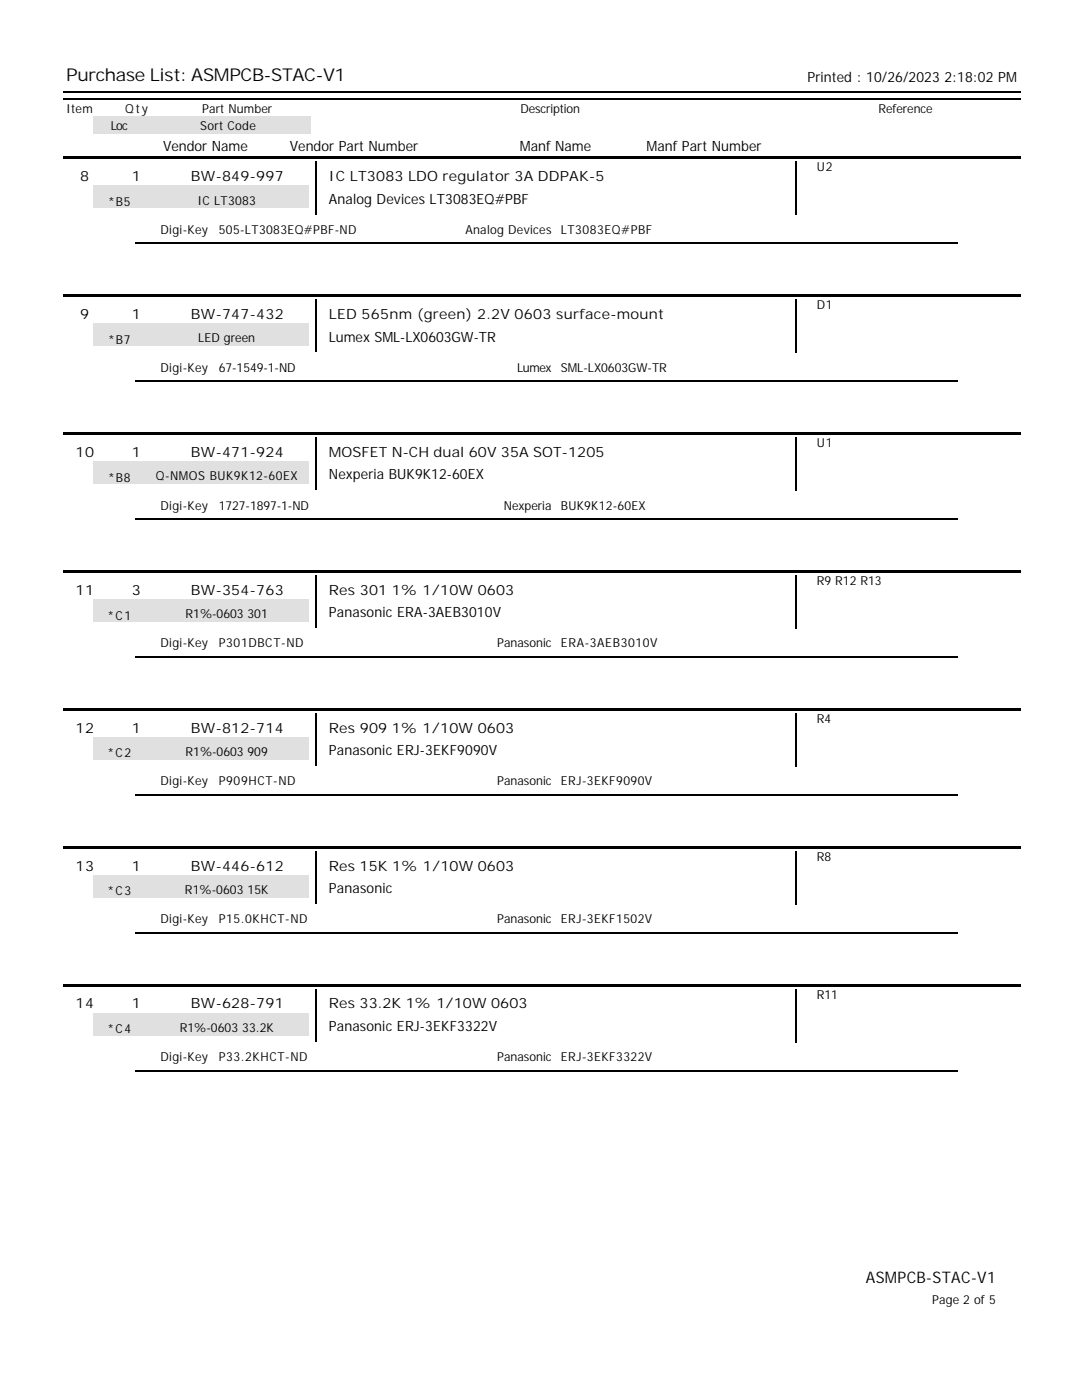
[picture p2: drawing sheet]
<svg xmlns="http://www.w3.org/2000/svg" width="216mm" height="279mm" viewBox="0 0 216 279" stroke-linecap="round" stroke-linejoin="round" font-family="sans-serif">
<defs><g id="words">
<text font-size="3.5" x="13.2" y="16.2">Purchase List: ASMPCB-STAC-V1</text>
<text font-size="3.2" x="172.8" y="256.1">ASMPCB-STAC-V1</text>
<g font-size="2.8">
<text x="161.1" y="16.3">Printed : 10/26/2023 2:18:02 PM</text>
<text x="32.5" y="30.1">Vendor Name</text>
<text x="57.8" y="30.1">Vendor Part Number</text>
<text x="103.7" y="30.1">Manf Name</text>
<text x="129" y="30.1">Manf Part Number</text>
<text x="16" y="36.2">8</text>
<text x="26.3" y="36.2">1</text>
<text x="38.1" y="36.2">BW-849-997</text>
<text x="65.6" y="36.2">IC LT3083 LDO regulator 3A DDPAK-5</text>
<text x="65.6" y="40.7">Analog Devices LT3083EQ#PBF</text>
<text x="16" y="63.7">9</text>
<text x="26.3" y="63.7">1</text>
<text x="38.1" y="63.7">BW-747-432</text>
<text x="65.6" y="63.7">LED 565nm (green) 2.2V 0603 surface-mount</text>
<text x="65.6" y="68.2">Lumex SML-LX0603GW-TR</text>
<text x="15.1" y="91.2">10</text>
<text x="26.3" y="91.2">1</text>
<text x="38.1" y="91.2">BW-471-924</text>
<text x="65.6" y="91.2">MOSFET N-CH dual 60V 35A SOT-1205</text>
<text x="65.6" y="95.7">Nexperia BUK9K12-60EX</text>
<text x="15.1" y="118.7">11</text>
<text x="26.3" y="118.7">3</text>
<text x="38.1" y="118.7">BW-354-763</text>
<text x="65.6" y="118.7">Res 301 1% 1/10W 0603</text>
<text x="65.6" y="123.2">Panasonic ERA-3AEB3010V</text>
<text x="15.1" y="146.2">12</text>
<text x="26.3" y="146.2">1</text>
<text x="38.1" y="146.2">BW-812-714</text>
<text x="65.6" y="146.2">Res 909 1% 1/10W 0603</text>
<text x="65.6" y="150.7">Panasonic ERJ-3EKF9090V</text>
<text x="15.1" y="173.7">13</text>
<text x="26.3" y="173.7">1</text>
<text x="38.1" y="173.7">BW-446-612</text>
<text x="65.6" y="173.7">Res 15K 1% 1/10W 0603</text>
<text x="65.6" y="178.2">Panasonic</text>
<text x="15.1" y="201.3">14</text>
<text x="26.3" y="201.3">1</text>
<text x="38.1" y="201.3">BW-628-791</text>
<text x="65.6" y="201.3">Res 33.2K 1% 1/10W 0603</text>
<text x="65.6" y="205.8">Panasonic ERJ-3EKF3322V</text>
</g>
<g font-size="2.5">
<text x="13.2" y="22.6">Item</text>
<text x="25" y="22.6">Qty</text>
<text x="40.3" y="22.6">Part Number</text>
<text x="103.8" y="22.6">Description</text>
<text x="175.3" y="22.6">Reference</text>
<text x="22.1" y="26">Loc</text>
<text x="40" y="26">Sort Code</text>
<text x="163" y="34.2">U2</text>
<text x="21.6" y="41.1">*B5</text>
<text x="39.4" y="40.8">IC LT3083</text>
<text x="32" y="46.7">Digi-Key</text>
<text x="43.7" y="46.7">505-LT3083EQ#PBF-ND</text>
<text x="92.9" y="46.7">Analog Devices</text>
<text x="111.9" y="46.7">LT3083EQ#PBF</text>
<text x="163" y="61.7">D1</text>
<text x="21.6" y="68.6">*B7</text>
<text x="39.6" y="68.4">LED green</text>
<text x="32" y="74.2">Digi-Key</text>
<text x="43.7" y="74.2">67-1549-1-ND</text>
<text x="103.2" y="74.2">Lumex</text>
<text x="111.9" y="74.2">SML-LX0603GW-TR</text>
<text x="163" y="89.3">U1</text>
<text x="31.1" y="95.9">Q-NMOS BUK9K12-60EX</text>
<text x="21.6" y="96.1">*B8</text>
<text x="32" y="101.7">Digi-Key</text>
<text x="43.7" y="101.7">1727-1897-1-ND</text>
<text x="100.5" y="101.7">Nexperia</text>
<text x="111.9" y="101.7">BUK9K12-60EX</text>
<text x="163" y="116.8">R9 R12 R13</text>
<text x="21.4" y="123.6">*C1</text>
<text x="37" y="123.4">R1%-0603 301</text>
<text x="32" y="129.2">Digi-Key</text>
<text x="43.7" y="129.2">P301DBCT-ND</text>
<text x="99.2" y="129.2">Panasonic</text>
<text x="111.9" y="129.2">ERA-3AEB3010V</text>
<text x="163" y="144.3">R4</text>
<text x="21.4" y="151.2">*C2</text>
<text x="37" y="150.9">R1%-0603 909</text>
<text x="32" y="156.7">Digi-Key</text>
<text x="43.7" y="156.7">P909HCT-ND</text>
<text x="99.2" y="156.7">Panasonic</text>
<text x="111.9" y="156.7">ERJ-3EKF9090V</text>
<text x="163" y="171.8">R8</text>
<text x="21.4" y="178.7">*C3</text>
<text x="36.9" y="178.4">R1%-0603 15K</text>
<text x="32" y="184.2">Digi-Key</text>
<text x="43.7" y="184.2">P15.0KHCT-ND</text>
<text x="99.2" y="184.2">Panasonic</text>
<text x="111.9" y="184.2">ERJ-3EKF1502V</text>
<text x="163" y="199.3">R11</text>
<text x="21.4" y="206.2">*C4</text>
<text x="35.9" y="205.9">R1%-0603 33.2K</text>
<text x="32" y="211.8">Digi-Key</text>
<text x="43.7" y="211.8">P33.2KHCT-ND</text>
<text x="99.2" y="211.8">Panasonic</text>
<text x="111.9" y="211.8">ERJ-3EKF3322V</text>
<text x="186" y="260.2">Page 2 of 5</text>
</g>
</g></defs>
<path d="M12.7 18.4h191" fill="none" stroke="#000" stroke-width=".26"/>
<g fill="#fff">
<path d="M27 27h28v4h-28z"/>
<path d="M56.6 27h28.1v4h-28.1z"/>
<path d="M96.8 27h28.1v4h-28.1z"/>
<path d="M126.5 27h28.3v4h-28.3z"/>
</g>
<path d="M12.7 19.7h191" fill="none" stroke="#000" stroke-width=".26"/>
<g fill="#e0e0e0">
<path d="M18.5 23.3h10.9v3.4h-10.9z"/>
<path d="M29.4 23.3h32.5v3.4h-32.5z"/>
</g>
<g fill="#fff">
<path d="M65.1 32.5h89.7v4.5h-89.7z"/>
<path d="M65.1 37h89.7v4.5h-89.7z"/>
</g>
<path d="M158.9 32.3v10.6" fill="none" stroke="#000" stroke-width=".26"/>
<path d="M29.1 37h32.5v4.5h-32.5z" fill="#e0e0e0"/>
<path d="M14 42.9h28.1v4.5h-28.1z" fill="#fff"/>
<path d="M63.1 32.3v10.6" fill="none" stroke="#000" stroke-width=".26"/>
<g fill="#fff">
<path d="M43.1 42.9h45v4.5h-45z"/>
<path d="M88.9 42.9h21.7v4.5h-21.7z"/>
<path d="M111.4 42.9h45v4.5h-45z"/>
</g>
<path d="M12.7 31.2h191v.6h-191z" fill="#000"/>
<path d="M18.5 37h10.9v4.5h-10.9z" fill="#e0e0e0"/>
<path d="M27 48.6h164" fill="none" stroke="#000" stroke-width=".26"/>
<g fill="#fff">
<path d="M27 48.9h28v4.5h-28z"/>
<path d="M56.6 48.9h45v4.5h-45z"/>
<path d="M56.6 53.4h45v4.5h-45z"/>
<path d="M27 53.4h28v4.5h-28z"/>
<path d="M145.8 48.9h45v4.5h-45z"/>
<path d="M116.2 48.9h28v4.5h-28z"/>
<path d="M116.2 53.4h28v4.5h-28z"/>
<path d="M145.8 53.4h45v4.5h-45z"/>
<path d="M65.1 60.1h89.7v4.5h-89.7z"/>
<path d="M65.1 64.6h89.7v4.5h-89.7z"/>
</g>
<path d="M158.9 59.8v10.6" fill="none" stroke="#000" stroke-width=".26"/>
<path d="M29.1 64.6h32.5v4.5h-32.5z" fill="#e0e0e0"/>
<path d="M14 70.4h28.1v4.5h-28.1z" fill="#fff"/>
<path d="M63.1 59.8v10.6" fill="none" stroke="#000" stroke-width=".26"/>
<g fill="#fff">
<path d="M43.1 70.4h45v4.5h-45z"/>
<path d="M88.9 70.4h21.7v4.5h-21.7z"/>
<path d="M111.4 70.4h45v4.5h-45z"/>
</g>
<path d="M12.7 58.7h191v.6h-191z" fill="#000"/>
<path d="M18.5 64.6h10.9v4.5h-10.9z" fill="#e0e0e0"/>
<path d="M27 76.1h164" fill="none" stroke="#000" stroke-width=".26"/>
<g fill="#fff">
<path d="M27 76.5h28v4.5h-28z"/>
<path d="M56.6 76.5h45v4.5h-45z"/>
<path d="M56.6 81h45v4.5h-45z"/>
<path d="M27 81h28v4.5h-28z"/>
<path d="M145.8 76.5h45v4.5h-45z"/>
<path d="M116.2 76.5h28v4.5h-28z"/>
<path d="M116.2 81h28v4.5h-28z"/>
<path d="M145.8 81h45v4.5h-45z"/>
<path d="M65.1 87.6h89.7v4.5h-89.7z"/>
<path d="M65.1 92.1h89.7v4.5h-89.7z"/>
</g>
<path d="M158.9 87.3v10.6" fill="none" stroke="#000" stroke-width=".26"/>
<path d="M29.1 92.1h32.5v4.5h-32.5z" fill="#e0e0e0"/>
<path d="M14 97.9h28.1v4.5h-28.1z" fill="#fff"/>
<path d="M63.1 87.3v10.6" fill="none" stroke="#000" stroke-width=".26"/>
<g fill="#fff">
<path d="M43.1 97.9h45v4.5h-45z"/>
<path d="M88.9 97.9h21.7v4.5h-21.7z"/>
<path d="M111.4 97.9h45v4.5h-45z"/>
</g>
<path d="M12.7 86.3h191v.5h-191z" fill="#000"/>
<path d="M18.5 92.1h10.9v4.5h-10.9z" fill="#e0e0e0"/>
<path d="M27 103.6h164" fill="none" stroke="#000" stroke-width=".26"/>
<g fill="#fff">
<path d="M27 104h28v4.5h-28z"/>
<path d="M56.6 104h45v4.5h-45z"/>
<path d="M56.6 108.5h45v4.5h-45z"/>
<path d="M27 108.5h28v4.5h-28z"/>
<path d="M145.8 104h45v4.5h-45z"/>
<path d="M116.2 104h28v4.5h-28z"/>
<path d="M116.2 108.5h28v4.5h-28z"/>
<path d="M145.8 108.5h45v4.5h-45z"/>
<path d="M65.1 115.1h89.7v4.5h-89.7z"/>
<path d="M65.1 119.6h89.7v4.5h-89.7z"/>
</g>
<path d="M158.9 114.8v10.6" fill="none" stroke="#000" stroke-width=".26"/>
<path d="M29.1 119.6h32.5v4.5h-32.5z" fill="#e0e0e0"/>
<path d="M14 125.4h28.1v4.5h-28.1z" fill="#fff"/>
<path d="M63.1 114.8v10.6" fill="none" stroke="#000" stroke-width=".26"/>
<g fill="#fff">
<path d="M43.1 125.4h45v4.5h-45z"/>
<path d="M88.9 125.4h21.7v4.5h-21.7z"/>
<path d="M111.4 125.4h45v4.5h-45z"/>
</g>
<path d="M12.7 113.8h191v.5h-191z" fill="#000"/>
<path d="M18.5 119.6h10.9v4.5h-10.9z" fill="#e0e0e0"/>
<path d="M27 131.1h164" fill="none" stroke="#000" stroke-width=".26"/>
<g fill="#fff">
<path d="M27 131.5h28v4.5h-28z"/>
<path d="M56.6 131.5h45v4.5h-45z"/>
<path d="M56.6 136h45v4.5h-45z"/>
<path d="M27 136h28v4.5h-28z"/>
<path d="M145.8 131.5h45v4.5h-45z"/>
<path d="M116.2 131.5h28v4.5h-28z"/>
<path d="M116.2 136h28v4.5h-28z"/>
<path d="M145.8 136h45v4.5h-45z"/>
<path d="M65.1 142.6h89.7v4.5h-89.7z"/>
<path d="M65.1 147.1h89.7v4.5h-89.7z"/>
</g>
<path d="M158.9 142.3v10.6" fill="none" stroke="#000" stroke-width=".26"/>
<path d="M29.1 147.1h32.5v4.5h-32.5z" fill="#e0e0e0"/>
<path d="M14 152.9h28.1v4.5h-28.1z" fill="#fff"/>
<path d="M63.1 142.3v10.6" fill="none" stroke="#000" stroke-width=".26"/>
<g fill="#fff">
<path d="M43.1 152.9h45v4.5h-45z"/>
<path d="M88.9 152.9h21.7v4.5h-21.7z"/>
<path d="M111.4 152.9h45v4.5h-45z"/>
</g>
<path d="M12.7 141.3h191v.5h-191z" fill="#000"/>
<path d="M18.5 147.1h10.9v4.5h-10.9z" fill="#e0e0e0"/>
<path d="M27 158.6h164" fill="none" stroke="#000" stroke-width=".26"/>
<g fill="#fff">
<path d="M27 159h28v4.5h-28z"/>
<path d="M56.6 159h45v4.5h-45z"/>
<path d="M56.6 163.5h45v4.5h-45z"/>
<path d="M27 163.5h28v4.5h-28z"/>
<path d="M145.8 159h45v4.5h-45z"/>
<path d="M116.2 159h28v4.5h-28z"/>
<path d="M116.2 163.5h28v4.5h-28z"/>
<path d="M145.8 163.5h45v4.5h-45z"/>
<path d="M65.1 170.1h89.7v4.5h-89.7z"/>
<path d="M65.1 174.6h89.7v4.5h-89.7z"/>
</g>
<path d="M158.9 169.9v10.5" fill="none" stroke="#000" stroke-width=".26"/>
<path d="M29.1 174.6h32.5v4.5h-32.5z" fill="#e0e0e0"/>
<path d="M14 180.4h28.1v4.5h-28.1z" fill="#fff"/>
<path d="M63.1 169.9v10.5" fill="none" stroke="#000" stroke-width=".26"/>
<g fill="#fff">
<path d="M43.1 180.4h45v4.5h-45z"/>
<path d="M88.9 180.4h21.7v4.5h-21.7z"/>
<path d="M111.4 180.4h45v4.5h-45z"/>
</g>
<path d="M12.7 168.8h191v.5h-191z" fill="#000"/>
<path d="M18.5 174.6h10.9v4.5h-10.9z" fill="#e0e0e0"/>
<path d="M27 186.1h164" fill="none" stroke="#000" stroke-width=".26"/>
<g fill="#fff">
<path d="M27 186.5h28v4.5h-28z"/>
<path d="M56.6 186.5h45v4.5h-45z"/>
<path d="M56.6 191h45v4.5h-45z"/>
<path d="M27 191h28v4.5h-28z"/>
<path d="M145.8 186.5h45v4.5h-45z"/>
<path d="M116.2 186.5h28v4.5h-28z"/>
<path d="M116.2 191h28v4.5h-28z"/>
<path d="M145.8 191h45v4.5h-45z"/>
<path d="M65.1 197.6h89.7v4.5h-89.7z"/>
<path d="M65.1 202.1h89.7v4.5h-89.7z"/>
</g>
<path d="M158.9 197.4v10.6" fill="none" stroke="#000" stroke-width=".26"/>
<path d="M29.1 202.1h32.5v4.5h-32.5z" fill="#e0e0e0"/>
<path d="M14 208h28.1v4.5h-28.1z" fill="#fff"/>
<path d="M63.1 197.4v10.6" fill="none" stroke="#000" stroke-width=".26"/>
<g fill="#fff">
<path d="M43.1 208h45v4.5h-45z"/>
<path d="M88.9 208h21.7v4.5h-21.7z"/>
<path d="M111.4 208h45v4.5h-45z"/>
</g>
<path d="M12.7 196.3h191v.5h-191z" fill="#000"/>
<path d="M18.5 202.1h10.9v4.5h-10.9z" fill="#e0e0e0"/>
<path d="M27 213.7h164" fill="none" stroke="#000" stroke-width=".26"/>
<g fill="#fff">
<path d="M27 214h28v4.5h-28z"/>
<path d="M56.6 214h45v4.5h-45z"/>
<path d="M56.6 218.5h45v4.5h-45z"/>
<path d="M27 218.5h28v4.5h-28z"/>
<path d="M145.8 214h45v4.5h-45z"/>
<path d="M116.2 214h28v4.5h-28z"/>
<path d="M116.2 218.5h28v4.5h-28z"/>
<path d="M145.8 218.5h45v4.5h-45z"/>
</g>
<use href="#words"/>
</svg>
